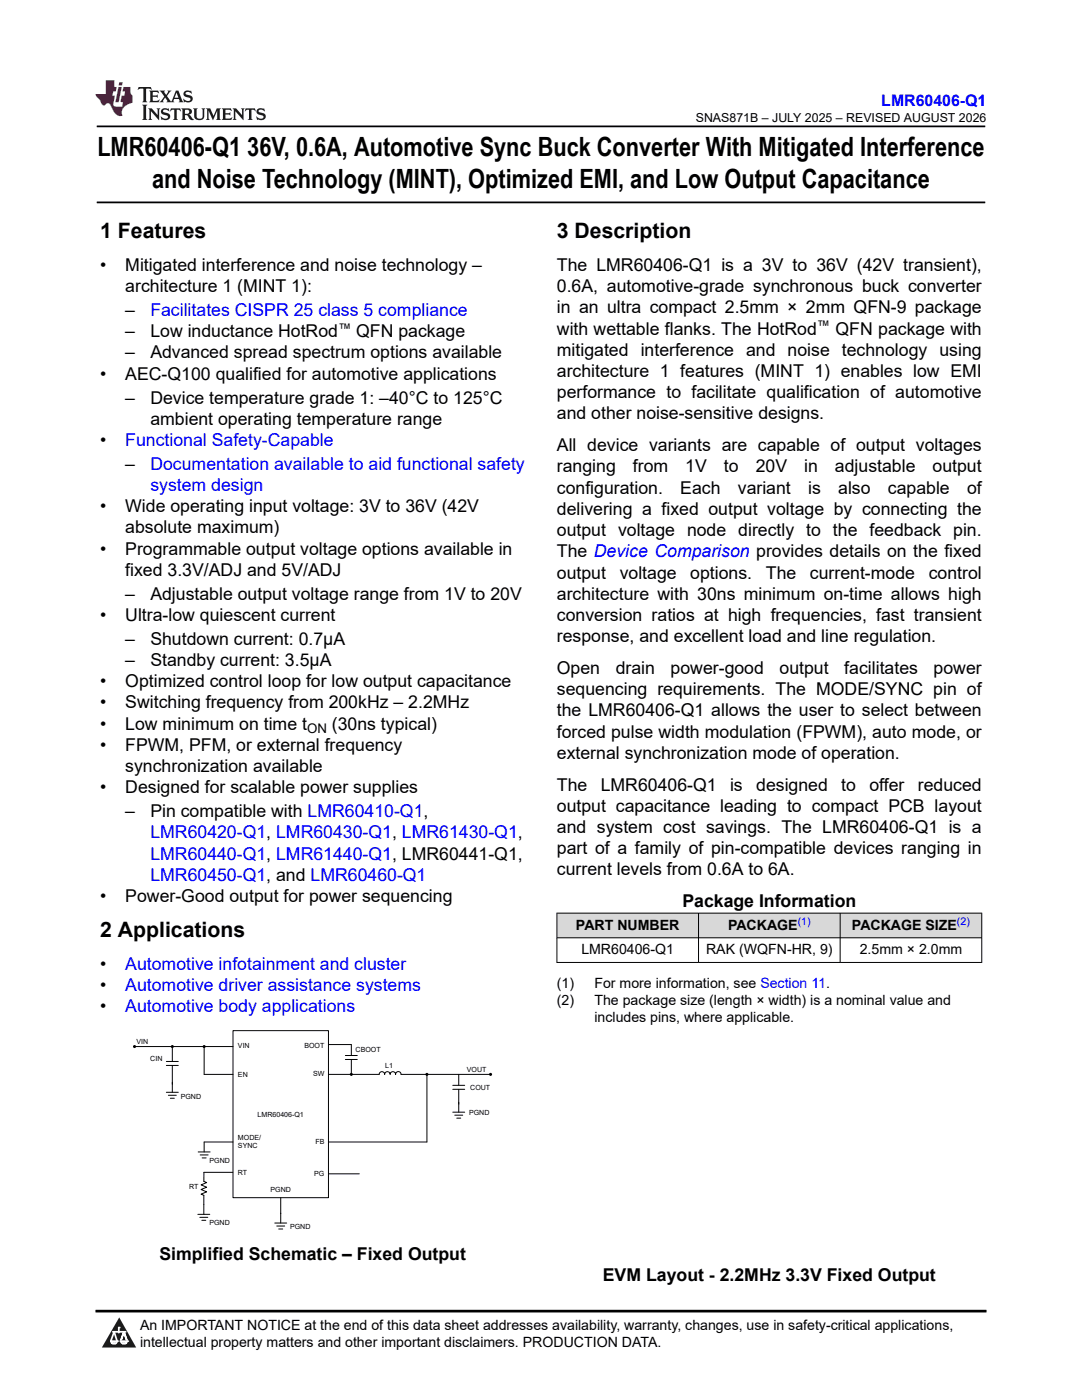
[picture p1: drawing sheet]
<svg xmlns="http://www.w3.org/2000/svg" width="216mm" height="279mm" viewBox="0 0 216 279" stroke-linecap="round" stroke-linejoin="round" font-family="sans-serif">
<defs><g id="words">
<g font-size="5.3">
<text x="19.4" y="31.2">LMR60406-Q1</text>
<text x="49.3" y="31.2">36V, 0.6A, Automotive Sync Buck Converter With Mitigated Interference</text>
<text x="30.4" y="37.5">and Noise Technology (MINT), Optimized EMI, and Low Output Capacitance</text>
</g>
<g font-size="4.2">
<text x="20" y="47.5">1 Features</text>
<text x="111.1" y="47.5">3 Description</text>
<text x="20" y="187">2 Applications</text>
</g>
<g font-size="3.5">
<text x="20" y="54.1">•</text>
<text x="25" y="54.1">Mitigated interference and noise technology –</text>
<text x="25" y="58.3">architecture 1 (MINT 1):</text>
<text x="111.1" y="54.1">The LMR60406-Q1 is a 3V to 36V (42V transient),</text>
<text x="111.1" y="58.3">0.6A, automotive-grade synchronous buck converter</text>
<text x="25" y="63.1">–</text>
<text x="111.1" y="62.5">in an ultra compact 2.5mm × 2mm QFN-9 package</text>
<text x="25" y="71.5">–</text>
<text x="25" y="67.3">–</text>
<text x="30" y="71.5">Advanced spread spectrum options available</text>
<text x="30" y="67.3">Low inductance HotRod</text>
<text x="71.1" y="67.3">QFN package</text>
<text x="111.1" y="66.8">with wettable flanks. The HotRod</text>
<text x="111.1" y="71">mitigated interference and noise technology using</text>
<text x="166.7" y="66.8">QFN package with</text>
<text x="20" y="75.8">•</text>
<text x="25" y="75.8">AEC-Q100 qualified for automotive applications</text>
<text x="111.1" y="75.2">architecture 1 features (MINT 1) enables low EMI</text>
<text x="25" y="80.5">–</text>
<text x="30" y="80.5">Device temperature grade 1: –40°C to 125°C</text>
<text x="111.1" y="83.7">and other noise-sensitive designs.</text>
<text x="111.1" y="79.5">performance to facilitate qualification of automotive</text>
<text x="20" y="89">•</text>
<text x="30" y="84.8">ambient operating temperature range</text>
<text x="25" y="93.8">–</text>
<text x="111.1" y="90.1">All device variants are capable of output voltages</text>
<text x="111.1" y="94.3">ranging</text>
<text x="126.3" y="94.3">from</text>
<text x="136.7" y="94.3">1V</text>
<text x="144.5" y="94.3">to</text>
<text x="150.8" y="94.3">20V</text>
<text x="160.5" y="94.3">in</text>
<text x="166.6" y="94.3">adjustable</text>
<text x="186.1" y="94.3">output</text>
<text x="111.1" y="98.5">configuration.</text>
<text x="135.7" y="98.5">Each</text>
<text x="147.2" y="98.5">variant</text>
<text x="161.3" y="98.5">is</text>
<text x="167.2" y="98.5">also</text>
<text x="177.2" y="98.5">capable</text>
<text x="193" y="98.5">of</text>
<text x="20" y="102.2">•</text>
<text x="25" y="102.2">Wide operating input voltage: 3V to 36V (42V</text>
<text x="25" y="106.5">absolute maximum)</text>
<text x="111.1" y="102.8">delivering a fixed output voltage by connecting the</text>
<text x="111.1" y="107">output voltage node directly to the feedback pin.</text>
<text x="20" y="110.7">•</text>
<text x="25" y="110.7">Programmable output voltage options available in</text>
<text x="111.1" y="111.2">The Device Comparison provides details on the fixed</text>
<text x="25" y="114.9">fixed 3.3V/ADJ and 5V/ADJ</text>
<text x="25" y="119.7">–</text>
<text x="30" y="119.7">Adjustable output voltage range from 1V to 20V</text>
<text x="111.1" y="115.5">output</text>
<text x="111.1" y="119.7">architecture with 30ns minimum on-time allows high</text>
<text x="123.7" y="115.5">voltage</text>
<text x="137.7" y="115.5">options.</text>
<text x="152.8" y="115.5">The</text>
<text x="161.6" y="115.5">current-mode</text>
<text x="185.3" y="115.5">control</text>
<text x="20" y="123.9">•</text>
<text x="25" y="123.9">Ultra-low quiescent current</text>
<text x="111.1" y="123.9">conversion ratios at high frequencies, fast transient</text>
<text x="25" y="128.7">–</text>
<text x="30" y="128.7">Shutdown current: 0.7μA</text>
<text x="111.1" y="128.2">response, and excellent load and line regulation.</text>
<text x="20" y="137.2">•</text>
<text x="25" y="132.9">–</text>
<text x="25" y="137.2">Optimized control loop for low output capacitance</text>
<text x="30" y="132.9">Standby current: 3.5μA</text>
<text x="111.1" y="134.5">Open</text>
<text x="122.9" y="134.5">drain</text>
<text x="133.8" y="134.5">power-good</text>
<text x="155.6" y="134.5">output</text>
<text x="168.5" y="134.5">facilitates</text>
<text x="186.3" y="134.5">power</text>
<text x="20" y="141.4">•</text>
<text x="25" y="141.4">Switching frequency from 200kHz – 2.2MHz</text>
<text x="111.1" y="143">the LMR60406-Q1 allows the user to select between</text>
<text x="111.1" y="138.7">sequencing requirements. The MODE/SYNC pin of</text>
<text x="20" y="149.9">•</text>
<text x="20" y="145.6">•</text>
<text x="25" y="149.9">FPWM, PFM, or external frequency</text>
<text x="25" y="145.6">Low minimum on time t</text>
<text x="66.2" y="145.6">(30ns typical)</text>
<text x="111.1" y="147.2">forced pulse width modulation (FPWM), auto mode, or</text>
<text x="25" y="154.1">synchronization available</text>
<text x="111.1" y="151.4">external synchronization mode of operation.</text>
<text x="20" y="158.3">•</text>
<text x="25" y="158.3">Designed for scalable power supplies</text>
<text x="111.1" y="157.8">The</text>
<text x="119.9" y="157.8">LMR60406-Q1</text>
<text x="145.7" y="157.8">is</text>
<text x="150.9" y="157.8">designed</text>
<text x="167.9" y="157.8">to</text>
<text x="173.5" y="157.8">offer</text>
<text x="183.1" y="157.8">reduced</text>
<text x="25" y="163.1">–</text>
<text x="30" y="163.1">Pin compatible with LMR60410-Q1,</text>
<text x="111.1" y="162">output capacitance leading to compact PCB layout</text>
<text x="111.1" y="166.3">and system cost savings. The LMR60406-Q1 is a</text>
<text x="111.1" y="170.5">part of a family of pin-compatible devices ranging in</text>
<text x="111.1" y="174.7">current levels from 0.6A to 6A.</text>
<text x="20" y="180">•</text>
<text x="25" y="180">Power-Good output for power sequencing</text>
<text x="136.2" y="181.1">Package Information</text>
<text x="20" y="193.6">•</text>
<text x="20" y="197.8">•</text>
<text x="20" y="202">•</text>
<text x="31.8" y="251.5">Simplified Schematic – Fixed Output</text>
<text x="120.3" y="255.6">EVM Layout - 2.2MHz 3.3V Fixed Output</text>
</g>
<g font-size="3.5" fill="#00f">
<text x="30" y="63.1">Facilitates CISPR 25 class 5 compliance</text>
<text x="25" y="89">Functional Safety-Capable</text>
<text x="30" y="93.8">Documentation available to aid functional safety</text>
<text x="30" y="98">system design</text>
<text x="30" y="167.3">LMR60420-Q1, LMR60430-Q1, LMR61430-Q1,</text>
<text x="30" y="171.5">LMR60440-Q1, LMR61440-Q1, LMR60441-Q1,</text>
<text x="30" y="175.8">LMR60450-Q1, and LMR60460-Q1</text>
<text x="25" y="193.6">Automotive infotainment and cluster</text>
<text x="25" y="197.8">Automotive driver assistance systems</text>
<text x="25" y="202">Automotive body applications</text>
</g>
<text font-size="3.2" fill="#00f" x="175.9" y="21.1">LMR60406-Q1</text>
<g font-size="2.8">
<text x="114.9" y="185.5">PART NUMBER</text>
<text x="145.3" y="185.5">PACKAGE</text>
<text x="170" y="185.5">PACKAGE SIZE</text>
<text x="116" y="190.4">LMR60406-Q1</text>
<text x="140.9" y="190.4">RAK (WQFN-HR, 9)</text>
<text x="171.5" y="190.4">2.5mm × 2.0mm</text>
<text x="111.1" y="197.2">(1)</text>
<text x="118.6" y="197.2">For more information, see Section 11.</text>
<text x="111.1" y="200.6">(2)</text>
<text x="118.6" y="200.6">The package size (length × width) is a nominal value and</text>
<text x="118.6" y="204">includes pins, where applicable.</text>
<text x="27.9" y="265.5">An IMPORTANT NOTICE at the end of this data sheet addresses availability, warranty, changes, use in safety-critical applications,</text>
<text x="27.9" y="268.9">intellectual property matters and other important disclaimers. PRODUCTION DATA.</text>
</g>
<g font-size="2.6">
<text x="163" y="65.9">™</text>
<text x="67.5" y="66.5">™</text>
<text x="61.3" y="146.3">ON</text>
</g>
<text font-size="2.5" x="138.8" y="24.3">SNAS871B – JULY 2025 – REVISED AUGUST 2026</text>
<g font-size="2.1" fill="#00f">
<text x="159.2" y="184.6">(1)</text>
<text x="191" y="184.6">(2)</text>
</g>
<g font-size="1.4">
<text x="27.3" y="208.3">VIN</text>
<text x="47.5" y="209.1">VIN</text>
<text x="60.7" y="209.1">BOOT</text>
<text x="71" y="209.9">CBOOT</text>
<text x="30" y="211.8">CIN</text>
<text x="47.5" y="214.8">EN</text>
<text x="62.5" y="214.6">SW</text>
<text x="76.9" y="213.1">L1</text>
<text x="93.1" y="213.8">VOUT</text>
<text x="36.1" y="219.4">PGND</text>
<text x="93.8" y="217.4">COUT</text>
<text x="47.5" y="227.5">MODE/</text>
<text x="51.4" y="223">LMR60406-Q1</text>
<text x="93.6" y="222.6">PGND</text>
<text x="41.8" y="232.1">PGND</text>
<text x="47.5" y="229.2">SYNC</text>
<text x="62.9" y="228.3">FB</text>
<text x="37.7" y="237.2">RT</text>
<text x="47.5" y="234.5">RT</text>
<text x="54" y="237.9">PGND</text>
<text x="62.7" y="234.7">PG</text>
<text x="41.8" y="244.5">PGND</text>
<text x="57.9" y="245.2">PGND</text>
</g>
</g></defs>
<path d="M19.3 25.2h177.3M19.3 40.4h177.3" fill="none" stroke="#000" stroke-width=".35"/>
<g fill="none" stroke="#000" stroke-width=".2">
<path d="M26.6 208.9h19.9M33.2 212.6h2.4M33.2 211.8h2.4M33.2 218h2.4M33.6 218.6h1.6M34 219.2h.8M34.4 208.9v2.9M34.4 212.6v5.4M40.7 208.9v5.5h5.8M46.5 205.7h19v33.3h-19zM65.5 214.4h10.2a.55 .55 0 0 1 .5-.5 .55 .55 0 0 1 .6 .5 .55 .55 0 0 1 .5-.5 .55 .55 0 0 1 .5 .5 .55 .55 0 0 1 .6-.5 .55 .55 0 0 1 .5 .5 .55 .55 0 0 1 .6-.5 .55 .55 0 0 1 .5 .5h17.9M65.5 208.5h4.6v2.1"/>
<path d="M68.9 211.4h2.4M68.9 210.6h2.4M70.1 211.4v3M85.2 214.4v13.5h-19.7M90.3 217.4h2.4M90.3 216.6h2.4M91.5 214.4v2.2M91.5 217.4v4.6M39.5 229.9h2.4M39.9 230.5h1.6M40.3 231.1h.8M46.4 234h-5.7v1.8l.5 .2-1.1 .5 1.1 .4-1.1 .5 1.1 .5-1.1 .4 .6 .3v3.7"/>
<path d="M46.5 227.9h-5.8v2M56 239v5.1M65.5 234.3h6.2M90.3 222h2.4M90.7 222.6h1.6M91.1 223.1h.8M39.5 242.3h2.4M39.9 242.9h1.6M40.3 243.5h.8M54.8 244.1h2.4M55.2 244.7h1.6M55.6 245.3h.8"/>
</g>
<g fill="#000">
<circle cx="26.8" cy="208.9" r=".3"/>
<circle cx="34.4" cy="208.9" r=".3"/>
<circle cx="40.7" cy="208.9" r=".3"/>
<circle cx="70.1" cy="214.4" r=".3"/>
<circle cx="85.2" cy="214.4" r=".3"/>
<circle cx="97.9" cy="214.4" r=".3"/>
</g>
<g fill="#d8d8d8">
<path d="M111.1 182.2h84.8v5h-84.8z" fill-rule="evenodd"/>
<path d="M111.2 182.3h28.1v4.8h-28.1z" fill-rule="evenodd"/>
<path d="M139.4 182.3h28.2v4.8h-28.2z" fill-rule="evenodd"/>
<path d="M167.7 182.3h28.1v4.8h-28.1z" fill-rule="evenodd"/>
</g>
<path d="M111.1 182.2h84.9M111.1 187.2h84.9M111.1 192.1h84.9M111.1 182.2v9.9M139.4 182.2v9.9M167.6 182.2v9.9M195.9 182.2v9.9" fill="none" stroke="#000" stroke-width=".2"/>
<path d="M0 0h215.9v23.8h-215.9z" fill-rule="evenodd" fill="#fff"/>
<path d="M27.7 17.4l-.2 .6 .5-.3h.6v.2v2.1l-.2 .4h1l-.2-.4v-2.1v-.2h.5l.5 .3-.1-.6zM29.8 18.1l.2 .4v1.5l-.2 .4h1.9l.1-.6a1.08 1.08 0 0 1-1.3 .2v-.7h.6l.4 .2v-.6l-.4 .2h-.6v-.6l.2-.1a1 1 0 0 1 1 .2l-.1-.5zM31.8 18.1l1 1.1-1 1.2h.9l-.2-.2 .4-.7 .5 .7-.2 .2h1.6l-.2-.2 .1-.4h1l.1 .4-.1 .2h.9l-.2-.3-.8-2h-.5l-1 2.2-.8-1.1 .9-1.1h-.8l.2 .2-.5 .7-.3-.7 .1-.2zM35.2 18.5l.4 1h-.8zM36.8 18.2a.65 .65 0 0 0-.2 .8 .65 .65 0 0 0 .6 .4l.7 .2 .1 .2a.79 .79 0 0 1-.7 .4 .79 .79 0 0 1-.7-.5l.1 .7 .2-.1a.93 .93 0 0 0 1.1 .1 .93 .93 0 0 0 .4-1 1.46 1.46 0 0 0-1.2-.6l-.1-.3a1.09 1.09 0 0 1 1.2 .2l-.2-.6-.1 .1-.6-.2zM28.4 20.9l.2 .4v2.3l-.2 .3h1l-.2-.3v-2.3l.2-.4zM29.6 21.6l.2 .4v1.6l-.2 .3h.8l-.3-.3v-1.4l1.7 1.8v-2l.2-.4h-.8l.2 .2 .1 1.1-1.2-1.3zM32.3 21.8a.65 .65 0 0 0-.2 .7 .65 .65 0 0 0 .7 .4l.6 .2 .1 .2a.79 .79 0 0 1-.7 .4 .79 .79 0 0 1-.7-.5l.1 .7 .2-.1a.93 .93 0 0 0 1.1 .1 .93 .93 0 0 0 .4-.9 1.46 1.46 0 0 0-1.2-.6l-.1-.4a1.09 1.09 0 0 1 1.2 .2l-.2-.6-.1 .1-.6-.1zM34.1 21.6l-.1 .7a.63 .63 0 0 1 .7-.4l.1 1.7-.3 .3h1l-.2-.3v-1.7a.66 .66 0 0 1 .8 .4l-.1-.7zM36.2 21.6l.2 .4v1.6l-.2 .3h.9l-.2-.2v-.7h.5l.1 .2a.79 .79 0 0 0 1.2 .6l-1-.9a.61 .61 0 0 0 .6-.6 .61 .61 0 0 0-.5-.6zM36.9 21.9h.2a.47 .47 0 0 1 .5 .1 .47 .47 0 0 1 .1 .5l-.2 .2h-.6zM38.5 21.6l.2 .2a2.27 2.27 0 0 0 .4 2 1.04 1.04 0 0 0 1.7-.7v-1.3l.2-.2h-.8l.2 .4v1.1a.6 .6 0 0 1-.6 .6 .6 .6 0 0 1-.6-.6v-1.1l.3-.4zM41.1 21.6l.2 .4v1.6l-.2 .3h.7l-.2-.3v-1.5l.9 1.9 .8-1.9v1.5l-.2 .3h1l-.3-.3v-1.6l.3-.4h-.8l-.7 1.5-.7-1.5zM44.3 21.6l.2 .4v1.6l-.2 .3h1.9l.1-.5a1.09 1.09 0 0 1-1.3 .1v-.6h.6l.4 .1v-.6l-.4 .2h-.6v-.6l.2-.1a1.01 1.01 0 0 1 1 .3l-.1-.6zM46.4 21.6l.3 .4v1.6l-.3 .3h.8l-.2-.3v-1.4l1.6 1.8v-2l.2-.4h-.7l.2 .2v1.1l-1.2-1.3zM49 21.6l-.1 .7a.63 .63 0 0 1 .8-.4v1.7l-.3 .3h1l-.2-.3v-1.7a.66 .66 0 0 1 .8 .4l-.1-.7zM51.4 21.8a.65 .65 0 0 0-.2 .7 .65 .65 0 0 0 .6 .4l.6 .2 .2 .2a.79 .79 0 0 1-.8 .4 .79 .79 0 0 1-.6-.5l.1 .7 .2-.1a.93 .93 0 0 0 1 .1 .93 .93 0 0 0 .5-.9 1.46 1.46 0 0 0-1.3-.6l-.1-.4a1.09 1.09 0 0 1 1.3 .2l-.2-.6-.2 .1-.5-.1z" fill="#231f20"/>
<path d="M21.1 16v2.8h-2.1l.1 .3 .9 1a.95 .95 0 0 0 .9 .9 .59 .59 0 0 1 .6-.4 .59 .59 0 0 1 .5 .4l.4 .8a1.59 1.59 0 0 0 2.1 1.3 1.61 1.61 0 0 1 1-2.2l1-.4-.1-1.5a1.59 1.59 0 0 1-.4-1.6h-1.4l-.2 .9h.5l-.1 .8h-.5l-.2 1v.2l.4 .1-.2 .9h-.6a.73 .73 0 0 1-1.1-.7l.3-1.5h-.5l.2-.8h.5l.2-.9h-.5v-1.4zM23.6 17.4l-.6 3h.7l.6-3zM23.8 16.4l-.1 .7h.7l.1-.7z" fill="#ed1c24"/>
<path d="M0 261.4h215.9v18h-215.9z" fill-rule="evenodd" fill="#fff"/>
<path d="M23.8 262.9l3.4 6h-6.9z" fill="#231f20"/>
<path d="M22.1 267.7h1.3l-.4 .5h-.3a.55 .55 0 0 1-.6-.5z" fill-rule="evenodd" fill="#fff"/>
<path d="M22.1 267.7h1.3l-.4 .5h-.3a.55 .55 0 0 1-.6-.5z" fill="none" stroke="#231f20" stroke-width=".34"/>
<path d="M22.1 267.7h1.3l-.4 .5h-.5zM23.7 265.9h.1M23.7 264.9v1z" fill="none" stroke="#fff" stroke-width=".34"/>
<circle cx="23.7" cy="264.9" r=".17" fill="#fff"/>
<path d="M22.6 265.8h.1M22.6 265.8h2.3z" fill="none" stroke="#fff" stroke-width=".34"/>
<circle cx="24.9" cy="265.8" r=".17" fill="#fff"/>
<path d="M24 267.7h.1" fill="none" stroke="#fff" stroke-width=".34"/>
<path d="M24.7 265.8l-.7 1.9z" fill="#fff"/>
<path d="M24.7 265.8l-.7 1.9z" fill="none" stroke="#fff" stroke-width=".34"/>
<path d="M24.7 265.8l.7 1.9z" fill="#fff"/>
<path d="M24.7 265.8l.7 1.9zM25.3 267.7h.1" fill="none" stroke="#fff" stroke-width=".34"/>
<circle cx="22.1" cy="267.7" r=".17" fill="#fff"/>
<path d="M22.8 265.8l-.7 1.9zM22.8 265.8l.6 1.9z" fill="none" stroke="#fff" stroke-width=".34"/>
<circle cx="23.4" cy="267.7" r=".17" fill="#fff"/>
<path d="M24.1 267.7h1.3a.65 .65 0 0 1-.6 .5 .65 .65 0 0 1-.7-.5z" fill-rule="evenodd" fill="#fff"/>
<path d="M24.1 267.7h1.3a.65 .65 0 0 1-.6 .5 .65 .65 0 0 1-.7-.5z" fill="none" stroke="#231f20" stroke-width=".34"/>
<path d="M24 267.7h.1M24.1 267.7h1.3l-.4 .5h-.5z" fill="none" stroke="#fff" stroke-width=".34"/>
<circle cx="25.4" cy="267.7" r=".17" fill="#fff"/>
<path d="M19 261.7h177.8" fill="none" stroke="#000" stroke-width=".53"/>
<use href="#words"/>
</svg>
